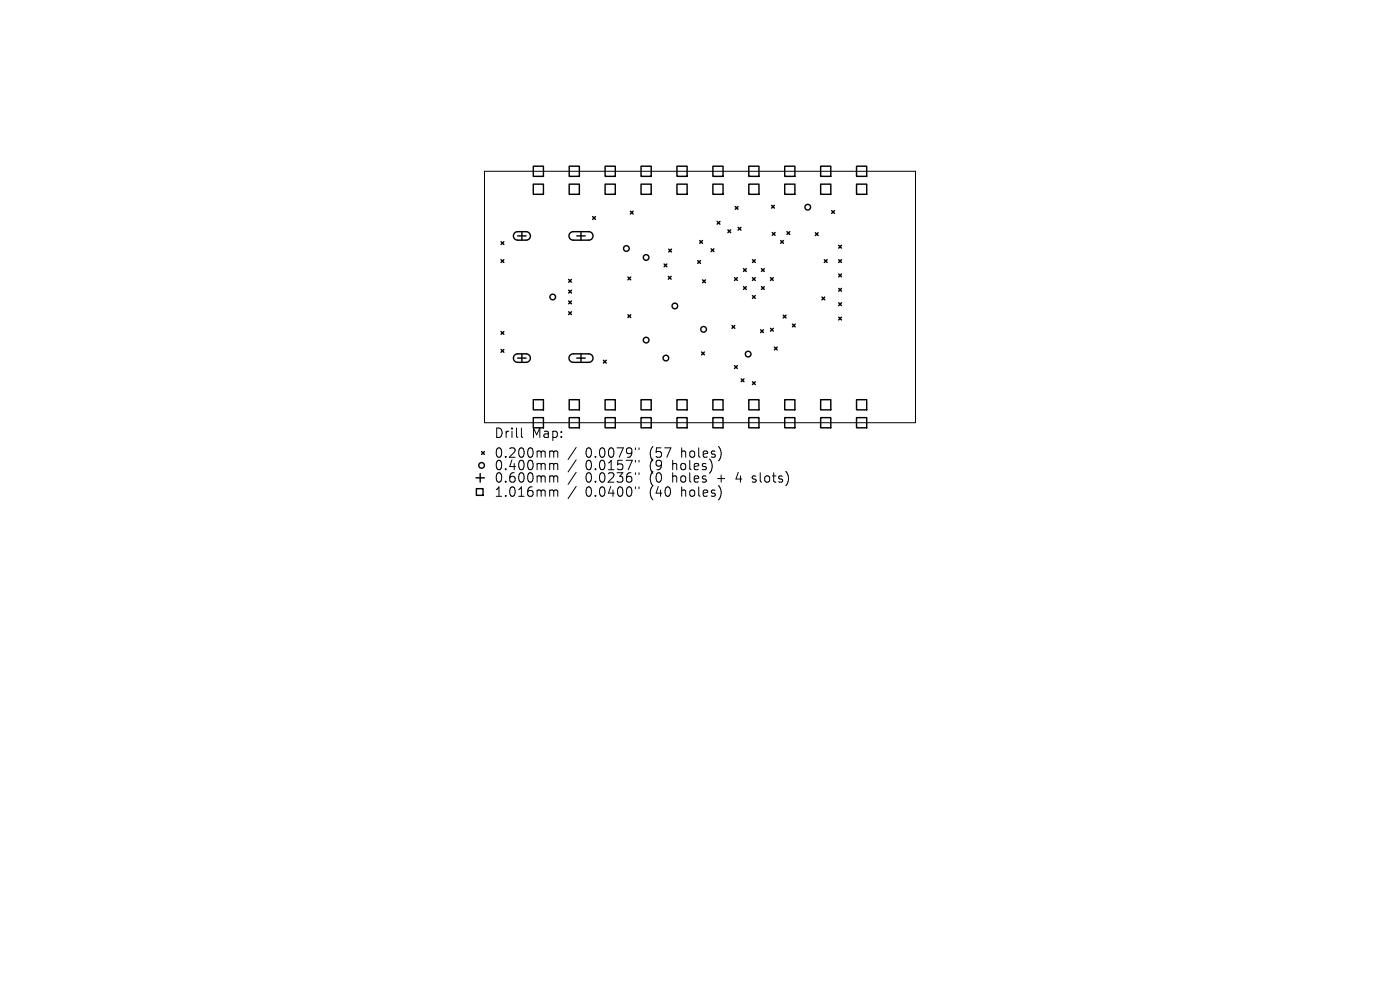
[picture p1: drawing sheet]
<svg xmlns="http://www.w3.org/2000/svg" width="297mm" height="210mm" viewBox="0 0 297 210" stroke-linecap="round" stroke-linejoin="round" font-family="sans-serif">
<defs><g id="words">
<g font-size="2.8">
<text x="104.8" y="93.2">Drill</text>
<text x="112.8" y="93.2">Map:</text>
<text x="104.8" y="97.4">0.200mm</text>
<text x="104.8" y="100">0.400mm</text>
<text x="124.2" y="97.4">0.0079&quot;</text>
<text x="124.2" y="100">0.0157&quot;</text>
<text x="137.9" y="97.4">(57</text>
<text x="137.9" y="100">(9</text>
<text x="142.9" y="100">holes)</text>
<text x="144.8" y="97.4">holes)</text>
<text x="104.8" y="102.7">0.600mm</text>
<text x="104.8" y="105.7">1.016mm</text>
<text x="124.2" y="102.7">0.0236&quot;</text>
<text x="124.2" y="105.7">0.0400&quot;</text>
<text x="137.9" y="102.7">(0</text>
<text x="137.9" y="105.7">(40</text>
<text x="142.9" y="102.7">holes</text>
<text x="144.8" y="105.7">holes)</text>
<text x="152.6" y="102.7">+</text>
<text x="156.8" y="102.7">4</text>
<text x="160.5" y="102.7">slots)</text>
</g>
</g></defs>
<g fill="none" stroke="#000" stroke-width=".21">
<path d="M102.8 36.3h91.4v53.4h-91.4zM110.6 90.8v1.7l.3 .3M116.9 95.7l.5 .1 .1 .2M116.9 98.3l.5 .1 .1 .2M117.5 96l.3-.3 .4 .1 .1 1.2M117.5 96v1M117.5 98.6v1M117.5 98.6l.3-.3 .4 .1 .1 1.2M122.2 94.9l-1.7 2.6M122.2 97.5l-1.7 2.6M134.8 95v.4M134.8 97.6v.4"/>
<path d="M135.6 95v.4M135.6 97.6v.4M116.9 100.9l.5 .1 .1 .2M116.9 103.9l.5 .1 .1 .2M117.5 101.2v1.1M117.5 104.2v1.1M117.5 101.2l.3-.3 .4 .1 .1 1.3M117.5 104.2l.3-.3 .4 .1 .1 1.3M122.2 100.2l-1.7 2.6M122.2 103.2l-1.7 2.6M134.8 100.3v.4M134.8 103.3v.4"/>
<path d="M135.6 100.3v.4M135.6 103.3v.4M159.6 102.2l.2 .1M159.7 101v.5"/>
</g>
<g fill="none" stroke="#000" stroke-width=".3">
<path d="M113.1 35.3h2.2v2.1h-2.2zM113.1 39.1h2.2v2.1h-2.2zM120.8 35.3h2.1v2.1h-2.1zM120.8 39.1h2.1v2.1h-2.1zM128.4 35.3h2.1v2.1h-2.1zM128.4 39.1h2.1v2.1h-2.1zM136 35.3h2.1v2.1h-2.1zM136 39.1h2.1v2.1h-2.1zM143.6 35.3h2.2v2.1h-2.2zM143.6 39.1h2.2v2.1h-2.2zM151.2 35.3h2.2v2.1h-2.2zM151.2 39.1h2.2v2.1h-2.2z"/>
<path d="M158.9 35.3h2.1v2.1h-2.1zM158.9 39.1h2.1v2.1h-2.1zM166.5 35.3h2.1v2.1h-2.1zM166.5 39.1h2.1v2.1h-2.1zM174.1 35.3h2.1v2.1h-2.1zM174.1 39.1h2.1v2.1h-2.1zM181.7 35.3h2.2v2.1h-2.2zM181.7 39.1h2.2v2.1h-2.2zM106.3 51.3l.6 .6M106.3 55.1l.6 .6M106.9 51.3l-.6 .6M106.9 55.1l-.6 .6"/>
<path d="M109.2 49.4l.5-.3h1.9a.9 .9 0 0 1 .9 .9 .9 .9 0 0 1-.9 .9h-1.8a.9 .9 0 0 1-.8-.5 .9 .9 0 0 1 .2-1zM109.8 50h1.8M110.7 49.1v1.8M120.6 59.3l.6 .6M121 49.4l.5-.3h3.4a.9 .9 0 0 1 .9 .9 .9 .9 0 0 1-.9 .9h-3.3a.9 .9 0 0 1-.8-.5 .9 .9 0 0 1 .2-1zM121.2 59.3l-.6 .6M122.4 50h1.8M123.3 49.1v1.8M125.7 45.9l.6 .6M126.3 45.9l-.6 .6M133.2 58.8l.6 .6M133.7 44.8l.6 .6"/>
<path d="M133.8 58.8l-.6 .6M134.3 44.8l-.6 .6M140.9 56l.6 .6M141.5 56l-.6 .6M141.8 58.6l.6 .6M141.9 52.8l.6 .6M142.4 58.6l-.6 .6M142.5 52.8l-.6 .6M148 55.3l.6 .6M148.4 51l.6 .6M148.6 55.3l-.6 .6M149 51l-.6 .6"/>
<path d="M149.1 59.4l.6 .6M149.7 59.4l-.6 .6M150.9 52.8l.6 .6M151.5 52.8l-.6 .6M152.1 47l.6 .6M152.7 47l-.6 .6M154.4 48.8l.6 .6M155 48.8l-.6 .6M155.8 58.9l.6 .6M156 43.8l.6 .6M156.4 58.9l-.6 .6M156.6 43.8l-.6 .6"/>
<path d="M156.6 48.2l.6 .6M157.2 48.2l-.6 .6M157.7 57l.6 .6M158.3 57l-.6 .6M159.6 58.9l.6 .6M159.6 55.1l.6 .6M160.2 55.1l-.6 .6M160.2 58.9l-.6 .6M161.5 57l.6 .6M162.1 57l-.6 .6M163.4 58.9l.6 .6M163.7 43.5l.6 .6"/>
<path d="M163.8 49.3l.6 .6M164 58.9l-.6 .6M164.3 43.5l-.6 .6M164.4 49.3l-.6 .6M165.6 51l.6 .6M166.2 51l-.6 .6M166.9 49.1l.6 .6M167.5 49.1l-.6 .6M173 49.4l.6 .6M173.6 49.4l-.6 .6M174.9 55.1l.6 .6M175.5 55.1l-.6 .6"/>
<path d="M176.4 44.7l.6 .6M177 44.7l-.6 .6M177.9 58.1l.6 .6M177.9 52l.6 .6M177.9 55.1l.6 .6M178.5 55.1l-.6 .6M178.5 52l-.6 .6M178.5 58.1l-.6 .6M106.3 70.3l.6 .6M106.3 74.1l.6 .6M106.9 70.3l-.6 .6M106.9 74.1l-.6 .6"/>
<path d="M109.2 75.3l.5-.2h1.9a.9 .9 0 0 1 .9 .9 .9 .9 0 0 1-.9 .9h-1.8a.9 .9 0 0 1-.8-.6 .9 .9 0 0 1 .2-1zM109.8 76h1.8M110.7 75.1v1.8M120.6 61.6l.6 .6M120.6 66.1l.6 .6M120.6 63.8l.6 .6M121 75.3l.5-.2h3.4a.9 .9 0 0 1 .9 .9 .9 .9 0 0 1-.9 .9h-3.3a.9 .9 0 0 1-.8-.6 .9 .9 0 0 1 .2-1zM121.2 61.6l-.6 .6M121.2 66.1l-.6 .6M121.2 63.8l-.6 .6M122.4 76h1.8M123.3 75.1v1.8"/>
<path d="M128 76.4l.6 .6M128.6 76.4l-.6 .6M133.2 66.8l.6 .6M133.8 66.8l-.6 .6M148.8 74.7l.6 .6M149.4 74.7l-.6 .6M155.3 69l.6 .6M155.8 77.6l.6 .6M155.9 69l-.6 .6M156.4 77.6l-.6 .6M157.7 60.8l.6 .6M158.3 60.8l-.6 .6"/>
<path d="M159.6 62.7l.6 .6M160.2 62.7l-.6 .6M161.4 69.9l.6 .6M161.5 60.8l.6 .6M162 69.9l-.6 .6M162.1 60.8l-.6 .6M163.5 69.6l.6 .6M164.1 69.6l-.6 .6M164.3 73.6l.6 .6M164.9 73.6l-.6 .6M166.2 66.9l.6 .6M166.8 66.9l-.6 .6"/>
<path d="M168.1 68.7l.6 .6M168.7 68.7l-.6 .6M174.4 63l.6 .6M175 63l-.6 .6M177.9 61.2l.6 .6M177.9 64.2l.6 .6M177.9 67.3l.6 .6M178.5 61.2l-.6 .6M178.5 64.2l-.6 .6M178.5 67.3l-.6 .6M102.2 95.8l.6 .6M102.8 95.8l-.6 .6"/>
<path d="M113.1 84.8h2.2v2.1h-2.2zM113.1 88.6h2.2v2.1h-2.2zM120.8 84.8h2.1v2.1h-2.1zM120.8 88.6h2.1v2.1h-2.1zM128.4 84.8h2.1v2.1h-2.1zM128.4 88.6h2.1v2.1h-2.1zM136 84.8h2.1v2.1h-2.1zM136 88.6h2.1v2.1h-2.1zM143.6 84.8h2.2v2.1h-2.2zM143.6 88.6h2.2v2.1h-2.2zM151.2 84.8h2.2v2.1h-2.2zM151.2 88.6h2.2v2.1h-2.2z"/>
<path d="M157.2 80.4l.6 .6M157.8 80.4l-.6 .6M158.9 84.8h2.1v2.1h-2.1zM158.9 88.6h2.1v2.1h-2.1zM159.6 81l.6 .6M160.2 81l-.6 .6M166.5 84.8h2.1v2.1h-2.1zM166.5 88.6h2.1v2.1h-2.1zM174.1 84.8h2.1v2.1h-2.1zM174.1 88.6h2.1v2.1h-2.1zM181.7 84.8h2.2v2.1h-2.2zM181.7 88.6h2.2v2.1h-2.2z"/>
<path d="M101 101.4h1.8M101.1 103.7h1.4v1.4h-1.4zM101.9 100.5v1.8"/>
<circle cx="132.9" cy="52.7" r=".6"/>
<circle cx="137.1" cy="54.6" r=".6"/>
<circle cx="171.4" cy="44" r=".6"/>
<circle cx="117.3" cy="63" r=".6"/>
<circle cx="137.1" cy="72.1" r=".6"/>
<circle cx="141.3" cy="76" r=".6"/>
<circle cx="143.2" cy="64.9" r=".6"/>
<circle cx="149.3" cy="69.9" r=".6"/>
<circle cx="158.7" cy="75.1" r=".6"/>
<circle cx="102.2" cy="98.7" r=".6"/>
</g>
<use href="#words"/>
</svg>
